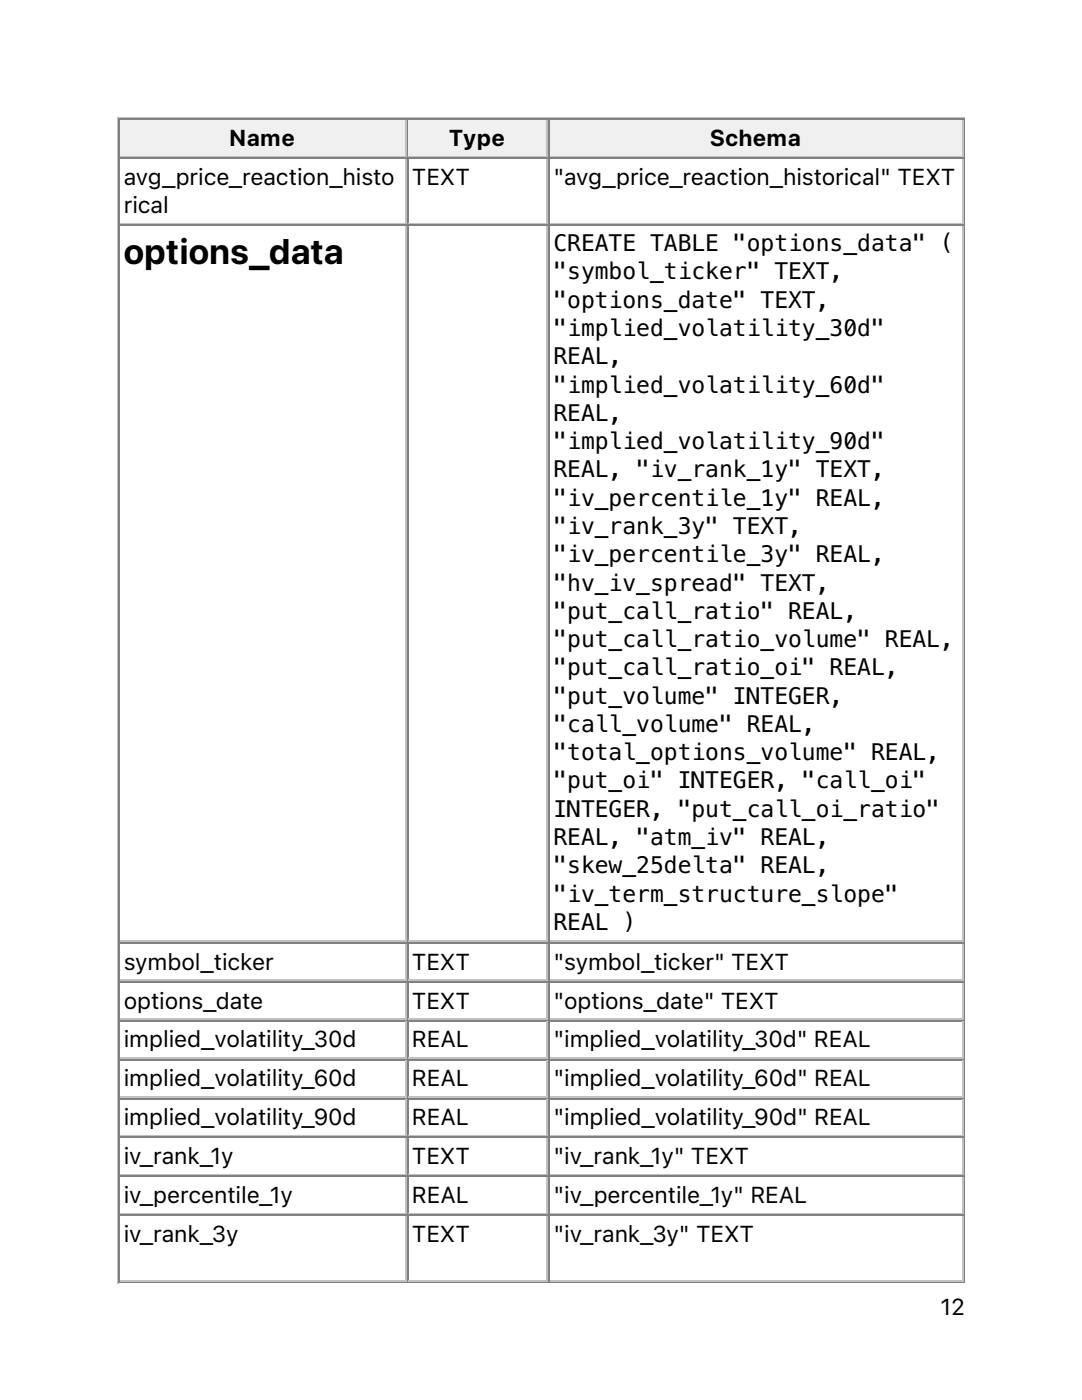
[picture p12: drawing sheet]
<svg xmlns="http://www.w3.org/2000/svg" width="216mm" height="279mm" viewBox="0 0 216 279" stroke-linecap="round" stroke-linejoin="round" font-family="sans-serif">
<defs><g id="words">
<text font-size="7.1" x="24.7" y="52.7">options_data</text>
<g font-size="4.6">
<text x="45.8" y="29.1">Name</text>
<text x="89.6" y="29.1">Type</text>
<text x="141.7" y="29.1">Schema</text>
<text x="24.7" y="36.9">avg_price_reaction_histo</text>
<text x="82.2" y="36.9">TEXT</text>
<text x="110.4" y="36.9">&quot;avg_price_reaction_historical&quot; TEXT</text>
<text x="24.7" y="42.5">rical</text>
<text x="110.4" y="50.1">CREATE TABLE &quot;options_data&quot; (</text>
<text x="110.4" y="55.8">&quot;symbol_ticker&quot; TEXT,</text>
<text x="110.4" y="61.4">&quot;options_date&quot; TEXT,</text>
<text x="110.4" y="67">&quot;implied_volatility_30d&quot;</text>
<text x="110.4" y="72.7">REAL,</text>
<text x="110.4" y="78.3">&quot;implied_volatility_60d&quot;</text>
<text x="110.4" y="84">REAL,</text>
<text x="110.4" y="89.6">&quot;implied_volatility_90d&quot;</text>
<text x="110.4" y="95.3">REAL, &quot;iv_rank_1y&quot; TEXT,</text>
<text x="110.4" y="100.9">&quot;iv_percentile_1y&quot; REAL,</text>
<text x="110.4" y="106.6">&quot;iv_rank_3y&quot; TEXT,</text>
<text x="110.4" y="112.2">&quot;iv_percentile_3y&quot; REAL,</text>
<text x="110.4" y="117.8">&quot;hv_iv_spread&quot; TEXT,</text>
<text x="110.4" y="123.5">&quot;put_call_ratio&quot; REAL,</text>
<text x="110.4" y="129.1">&quot;put_call_ratio_volume&quot; REAL,</text>
<text x="110.4" y="134.8">&quot;put_call_ratio_oi&quot; REAL,</text>
<text x="110.4" y="140.4">&quot;put_volume&quot; INTEGER,</text>
<text x="110.4" y="146.1">&quot;call_volume&quot; REAL,</text>
<text x="110.4" y="151.7">&quot;total_options_volume&quot; REAL,</text>
<text x="110.4" y="157.4">&quot;put_oi&quot; INTEGER, &quot;call_oi&quot;</text>
<text x="110.4" y="163">INTEGER, &quot;put_call_oi_ratio&quot;</text>
<text x="110.4" y="168.6">REAL, &quot;atm_iv&quot; REAL,</text>
<text x="110.4" y="174.3">&quot;skew_25delta&quot; REAL,</text>
<text x="110.4" y="179.9">&quot;iv_term_structure_slope&quot;</text>
<text x="110.4" y="185.6">REAL )</text>
<text x="24.7" y="193.5">symbol_ticker</text>
<text x="82.2" y="193.5">TEXT</text>
<text x="110.4" y="193.5">&quot;symbol_ticker&quot; TEXT</text>
<text x="24.7" y="201.3">options_date</text>
<text x="82.2" y="201.3">TEXT</text>
<text x="110.4" y="201.3">&quot;options_date&quot; TEXT</text>
<text x="24.7" y="209">implied_volatility_30d</text>
<text x="82.2" y="209">REAL</text>
<text x="110.4" y="209">&quot;implied_volatility_30d&quot; REAL</text>
<text x="24.7" y="216.8">implied_volatility_60d</text>
<text x="82.2" y="216.8">REAL</text>
<text x="110.4" y="216.8">&quot;implied_volatility_60d&quot; REAL</text>
<text x="24.7" y="224.6">implied_volatility_90d</text>
<text x="82.2" y="224.6">REAL</text>
<text x="110.4" y="224.6">&quot;implied_volatility_90d&quot; REAL</text>
<text x="24.7" y="232.3">iv_rank_1y</text>
<text x="82.2" y="232.3">TEXT</text>
<text x="110.4" y="232.3">&quot;iv_rank_1y&quot; TEXT</text>
<text x="24.7" y="240.1">iv_percentile_1y</text>
<text x="82.2" y="240.1">REAL</text>
<text x="110.4" y="240.1">&quot;iv_percentile_1y&quot; REAL</text>
<text x="24.7" y="247.8">iv_rank_3y</text>
<text x="82.2" y="247.8">TEXT</text>
<text x="110.4" y="247.8">&quot;iv_rank_3y&quot; TEXT</text>
<text x="187.7" y="262.5">12</text>
</g>
</g></defs>
<path d="M23.5 23.3v232.8M23.6 23.5h169M24 31.2h57.1M81 24v7" fill="none" stroke="#c0c0c0" stroke-width=".35"/>
<path d="M23.8 23.6v7.8M24 23.8h57.1M192.4 23.6v232.2M23.6 255.9h169" fill="none" stroke="#808080" stroke-width=".35"/>
<g fill="#f0f0f0">
<path d="M24 24h56.8v7h-56.8z"/>
<path d="M45.5 24.7h13.8v5.6h-13.8z"/>
</g>
<path d="M81.3 23.6v7.8M81.5 23.8h27.9" fill="none" stroke="#808080" stroke-width=".35"/>
<path d="M81.5 31.2h27.9M109.2 24v7" fill="none" stroke="#c0c0c0" stroke-width=".35"/>
<g fill="#f0f0f0">
<path d="M81.5 24h27.5v7h-27.5z"/>
<path d="M89.6 24.7h11.3v5.6h-11.3z"/>
</g>
<path d="M109.5 23.6v7.8M109.7 23.8h82.6" fill="none" stroke="#808080" stroke-width=".35"/>
<path d="M109.7 31.2h82.6M192.1 24v7" fill="none" stroke="#c0c0c0" stroke-width=".35"/>
<g fill="#f0f0f0">
<path d="M109.7 24h82.2v7h-82.2z"/>
<path d="M141.5 24.7h18.7v5.6h-18.7z"/>
</g>
<g fill="none" stroke="#808080" stroke-width=".35">
<path d="M23.8 31.4v224.4M24 31.6h57.1M81.3 31.4v224.4M81.5 31.6h27.9M109.5 31.4v224.4M109.7 31.6h82.6M24 45h57.1M81.5 45h27.9M109.7 45h82.6M24 188.2h57.1M24 196h57.1M81.5 188.2h27.9"/>
<path d="M81.5 196h27.9M109.7 188.2h82.6M109.7 196h82.6M24 203.7h57.1M24 211.5h57.1M24 219.3h57.1M81.5 203.7h27.9M81.5 211.5h27.9M81.5 219.3h27.9M109.7 203.7h82.6M109.7 211.5h82.6M109.7 219.3h82.6"/>
<path d="M24 227h57.1M24 234.8h57.1M81.5 227h27.9M81.5 234.8h27.9M109.7 227h82.6M109.7 234.8h82.6M24 242.5h57.1M81.5 242.5h27.9M109.7 242.5h82.6"/>
</g>
<g fill="none" stroke="#c0c0c0" stroke-width=".35">
<path d="M81 31.8v12.6M109.2 31.8v12.6M192.1 31.8v12.6M24 44.6h57.1M81 45.2v142.5M81.5 44.6h27.9M109.2 45.2v142.5M109.7 44.6h82.6M192.1 45.2v142.5M24 187.9h57.1M24 195.6h57.1M81 188.4v7"/>
<path d="M81 196.1v7.1M81.5 187.9h27.9M81.5 195.6h27.9M109.2 188.4v7M109.2 196.1v7.1M109.7 187.9h82.6M109.7 195.6h82.6M192.1 188.4v7M192.1 196.1v7.1M24 203.4h57.1M24 211.1h57.1M24 218.9h57.1"/>
<path d="M81 203.9v7.1M81 211.7v7M81 219.4v7.1M81.5 203.4h27.9M81.5 211.1h27.9M81.5 218.9h27.9M109.2 203.9v7.1M109.2 211.7v7M109.2 219.4v7.1M109.7 203.4h82.6M109.7 211.1h82.6M109.7 218.9h82.6"/>
<path d="M192.1 203.9v7.1M192.1 211.7v7M192.1 219.4v7.1M24 226.7h57.1M24 234.4h57.1M81 227.2v7M81 234.9v7.1M81.5 226.7h27.9M81.5 234.4h27.9M109.2 227.2v7M109.2 234.9v7.1M109.7 226.7h82.6"/>
<path d="M109.7 234.4h82.6M192.1 227.2v7M192.1 234.9v7.1M24 242.2h57.1M24 255.6h57.1M81 242.7v12.7M81.5 242.2h27.9M81.5 255.6h27.9M109.2 242.7v12.7M109.7 242.2h82.6M109.7 255.6h82.6M192.1 242.7v12.7"/>
</g>
<use href="#words"/>
</svg>
